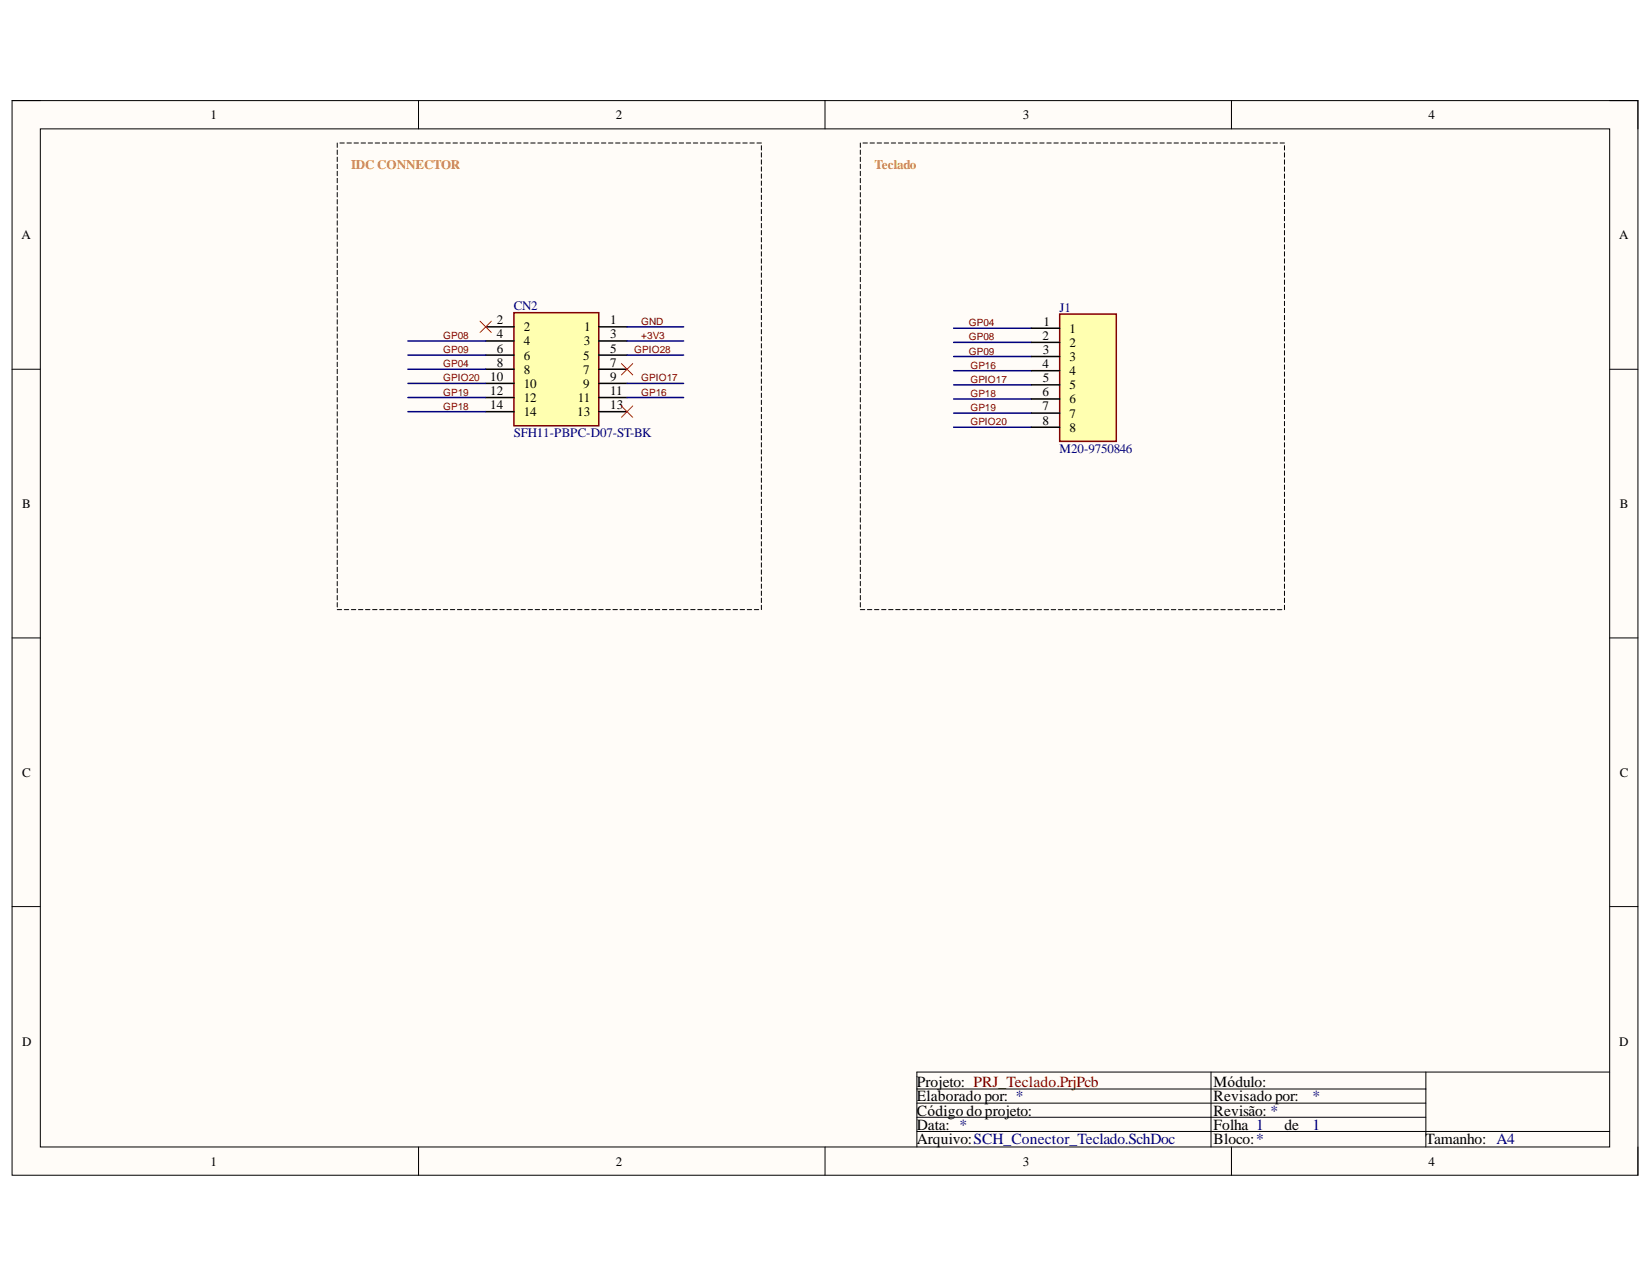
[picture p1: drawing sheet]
<svg xmlns="http://www.w3.org/2000/svg" width="279mm" height="216mm" viewBox="0 0 279 216" stroke-linecap="round" stroke-linejoin="round" font-family="sans-serif">
<defs><g id="words">
<g font-size="2.6">
<text x="155.1" y="183.8">Projeto: PRJ_Teclado.PrjPcb</text>
<text x="205.2" y="183.8">Módulo:</text>
<text x="155.1" y="186.2">Elaborado por: *</text>
<text x="155.1" y="188.6">Código do projeto:</text>
<text x="155.1" y="191">Data: *</text>
<text x="205.2" y="186.2">Revisado por:</text>
<text x="205.2" y="188.6">Revisão: *</text>
<text x="205.2" y="191">Folha 1</text>
<text x="217.3" y="191">de</text>
<text x="155.1" y="193.4">Arquivo:SCH_Conector_Teclado.SchDoc</text>
<text x="205.2" y="193.4">Bloco:*</text>
<text x="241.1" y="193.4">Tamanho: A4</text>
</g>
<g font-size="2.6" fill="#000080">
<text x="222" y="186.2">*</text>
<text x="222" y="191">1</text>
</g>
<g font-size="2.2">
<text x="35.6" y="20.1">1</text>
<text x="104.1" y="20.1">2</text>
<text x="173" y="20.1">3</text>
<text x="241.6" y="20.1">4</text>
<text x="3.6" y="40.4">A</text>
<text x="273.8" y="40.4">A</text>
<text x="84" y="54.8">2</text>
<text x="84" y="57.2">4</text>
<text x="84" y="59.6">6</text>
<text x="88.6" y="56">2</text>
<text x="88.6" y="58.4">4</text>
<text x="98.7" y="58.4">3</text>
<text x="98.8" y="56">1</text>
<text x="103.2" y="54.8">1</text>
<text x="103.2" y="57.2">3</text>
<text x="103.2" y="59.6">5</text>
<text x="176.3" y="57.4">2</text>
<text x="176.4" y="59.8">3</text>
<text x="176.5" y="55.1">1</text>
<text x="180.9" y="56.3">1</text>
<text x="180.9" y="58.6">2</text>
<text x="82.9" y="64.4">10</text>
<text x="84" y="62">8</text>
<text x="88.6" y="60.8">6</text>
<text x="88.6" y="63.2">8</text>
<text x="88.6" y="65.6">10</text>
<text x="98.6" y="60.8">5</text>
<text x="98.6" y="63.2">7</text>
<text x="98.6" y="65.6">9</text>
<text x="103.2" y="62">7</text>
<text x="103.2" y="64.4">9</text>
<text x="176.3" y="62.3">4</text>
<text x="176.4" y="64.6">5</text>
<text x="180.9" y="61.1">3</text>
<text x="180.9" y="63.4">4</text>
<text x="180.9" y="65.8">5</text>
<text x="82.9" y="66.7">12</text>
<text x="82.9" y="69.2">14</text>
<text x="88.6" y="68">12</text>
<text x="88.6" y="70.4">14</text>
<text x="97.6" y="70.4">13</text>
<text x="97.7" y="68">11</text>
<text x="103.2" y="66.7">11</text>
<text x="103.2" y="69.2">13</text>
<text x="176.3" y="67">6</text>
<text x="176.3" y="69.4">7</text>
<text x="176.3" y="71.8">8</text>
<text x="180.9" y="68.2">6</text>
<text x="180.9" y="70.6">7</text>
<text x="180.9" y="73">8</text>
<text x="3.7" y="85.9">B</text>
<text x="273.9" y="85.9">B</text>
<text x="3.7" y="131.4">C</text>
<text x="273.9" y="131.4">C</text>
<text x="3.7" y="176.8">D</text>
<text x="273.8" y="176.8">D</text>
<text x="35.6" y="197.1">1</text>
<text x="104.1" y="197.1">2</text>
<text x="173" y="197.1">3</text>
<text x="241.6" y="197.1">4</text>
</g>
<g font-size="2.2" fill="#f90">
<text x="59.4" y="28.5">IDC CONNECTOR</text>
<text x="147.9" y="28.5">Teclado</text>
</g>
<g font-size="2.2" fill="#000080">
<text x="86.9" y="52.5">CN2</text>
<text x="179.2" y="52.7">J1</text>
<text x="86.9" y="73.9">SFH11-PBPC-D07-ST-BK</text>
<text x="179.2" y="76.6">M20-9750846</text>
</g>
<g font-size="1.7" fill="#800000">
<text x="75" y="59.7">GP09</text>
<text x="75" y="57.4">GP08</text>
<text x="107.3" y="59.7">GPIO28</text>
<text x="108.5" y="54.9">GND</text>
<text x="108.5" y="57.4">+3V3</text>
<text x="163.9" y="55.2">GP04</text>
<text x="163.9" y="57.5">GP08</text>
<text x="163.9" y="60">GP09</text>
<text x="75" y="64.5">GPIO20</text>
<text x="75" y="62.1">GP04</text>
<text x="108.5" y="64.5">GPIO17</text>
<text x="164.1" y="62.3">GP16</text>
<text x="164.1" y="64.7">GPIO17</text>
<text x="75" y="69.3">GP18</text>
<text x="75" y="66.9">GP19</text>
<text x="108.5" y="66.9">GP16</text>
<text x="164.1" y="67.1">GP18</text>
<text x="164.1" y="69.5">GP19</text>
<text x="164.1" y="71.9">GPIO20</text>
</g>
</g></defs>
<path d="M2 17h275v181.7h-275z" fill-rule="evenodd" fill="#fffcf8"/>
<path d="M2 17h275v181.7h-275z" fill="none" stroke="#000" stroke-width=".17"/>
<path d="M6.8 21.8h265.4v172.1h-265.4z" fill-rule="evenodd" fill="#fffcf8"/>
<g fill="none" stroke="#000" stroke-width=".17">
<path d="M2 17h4.8M70.8 17v4.8M139.5 17v4.8M208.3 17v4.8M272.2 17h4.8v4.8M6.8 21.8h265.4v172.1h-265.4zM57 24.2v.7M57 25.4v.7M57 26.6v.7M57 27.8v.7M57 29v.7M57 30.2v.7"/>
<path d="M57 31.4v.7M57 32.5v.8M57 33.7v.8M57 34.9v.8M57 36.1v.8M57 37.3v.8M57 38.5v.8M57 39.7v.8M57.5 24.2h.7M58.7 24.2h.7M59.9 24.2h.7M61.1 24.2h.7"/>
<path d="M62.3 24.2h.7M63.5 24.2h.7M64.7 24.2h.7M65.9 24.2h.7M67.1 24.2h.7M68.2 24.2h.8M69.4 24.2h.8M70.6 24.2h.8M71.8 24.2h.8M73 24.2h.8M74.2 24.2h.8M75.4 24.2h.8"/>
<path d="M76.6 24.2h.8M77.8 24.2h.8M79 24.2h.8M80.2 24.2h.7M81.4 24.2h.7M82.6 24.2h.7M83.8 24.2h.7M85 24.2h.7M86.2 24.2h.7M87.4 24.2h.7M88.6 24.2h.7M89.8 24.2h.7"/>
<path d="M91 24.2h.7M92.2 24.2h.7M93.4 24.2h.7M94.5 24.2h.8M95.7 24.2h.8M96.9 24.2h.8M98.1 24.2h.8M99.3 24.2h.8M100.5 24.2h.8M101.7 24.2h.8M102.9 24.2h.8M104.1 24.2h.8"/>
<path d="M105.3 24.2h.8M106.5 24.2h.8M107.7 24.2h.7M108.9 24.2h.7M110.1 24.2h.7M111.3 24.2h.7M112.5 24.2h.7M113.7 24.2h.7M114.9 24.2h.7M116.1 24.2h.7M117.3 24.2h.7M118.5 24.2h.7"/>
<path d="M119.7 24.2h.7M120.9 24.2h.7M122 24.2h.8M123.2 24.2h.8M124.4 24.2h.8M125.6 24.2h.8M126.8 24.2h.8M128 24.2h.8M128.8 24.6v.8M128.8 25.8v.8M128.8 27v.8M128.8 28.2v.8"/>
<path d="M128.8 29.4v.8M128.8 30.6v.8M128.8 31.8v.7M128.8 33v.7M128.8 34.2v.7M128.8 35.4v.7M128.8 36.6v.7M128.8 37.8v.7M128.8 39v.7M145.5 24.2v.7M145.5 25.4v.7M145.5 26.6v.7"/>
<path d="M145.5 27.8v.7M145.5 29v.7M145.5 30.2v.7M145.5 31.4v.7M145.5 32.5v.8M145.5 33.7v.8M145.5 34.9v.8M145.5 36.1v.8M145.5 37.3v.8M145.5 38.5v.8M145.5 39.7v.8M146 24.2h.7"/>
<path d="M147.2 24.2h.7M148.3 24.2h.8M149.5 24.2h.8M150.7 24.2h.8M151.9 24.2h.8M153.1 24.2h.8M154.3 24.2h.8M155.5 24.2h.8M156.7 24.2h.8M157.9 24.2h.8M159.1 24.2h.8M160.3 24.2h.8"/>
<path d="M161.5 24.2h.7M162.7 24.2h.7M163.9 24.2h.7M165.1 24.2h.7M166.3 24.2h.7M167.5 24.2h.7M168.7 24.2h.7M169.9 24.2h.7M171.1 24.2h.7M172.3 24.2h.7M173.5 24.2h.7M174.7 24.2h.7"/>
<path d="M175.9 24.2h.7M177 24.2h.8M178.2 24.2h.8M179.4 24.2h.8M180.6 24.2h.8M181.8 24.2h.8M183 24.2h.8M184.2 24.2h.8M185.4 24.2h.8M186.6 24.2h.8M187.8 24.2h.8M189 24.2h.7"/>
<path d="M190.2 24.2h.7M191.4 24.2h.7M192.6 24.2h.7M193.8 24.2h.7M195 24.2h.7M196.2 24.2h.7M197.4 24.2h.7M198.6 24.2h.7M199.8 24.2h.7M201 24.2h.7M202.2 24.2h.7M203.3 24.2h.8"/>
<path d="M204.5 24.2h.8M205.7 24.2h.8M206.9 24.2h.8M208.1 24.2h.8M209.3 24.2h.8M210.5 24.2h.8M211.7 24.2h.8M212.9 24.2h.8M214.1 24.2h.8M215.3 24.2h.7M216.5 24.2h.7M217.2 24.6v.8"/>
<path d="M217.2 25.8v.8M217.2 27v.8M217.2 28.2v.8M217.2 29.4v.8M217.2 30.6v.7M217.2 31.8v.8M217.2 33v.7M217.2 34.2v.7M217.2 35.4v.7M217.2 36.6v.7M217.2 37.8v.7M217.2 39v.7"/>
<path d="M57 40.9v.8M57 42.1v.8M57 43.3v.7M57 44.5v.7M57 45.7v.7M57 46.9v.7M57 48.1v.7M57 49.3v.7M57 50.5v.7M57 51.7v.7M57 52.9v.7M57 54.1v.7"/>
<path d="M57 55.3v.7M57 56.5v.7M57 57.6v.8M57 58.8v.8M128.8 40.2v.7M128.8 41.4v.7M128.8 42.6v.7M128.8 43.7v.8M128.8 44.9v.8M128.8 46.1v.8M128.8 47.3v.8M128.8 48.5v.8"/>
<path d="M128.8 49.7v.8M128.8 50.9v.8M128.8 52.1v.8M128.8 53.3v.8M128.8 54.5v.8M128.8 55.7v.8M128.8 56.9v.7M128.8 58.1v.7M128.8 59.3v.7M145.5 40.9v.8M145.5 42.1v.8M145.5 43.3v.7"/>
<path d="M145.5 44.5v.7M145.5 45.7v.7M145.5 46.9v.7M145.5 48.1v.7M145.5 49.3v.7M145.5 50.5v.7M145.5 51.7v.7M145.5 52.9v.7M145.5 54.1v.7M145.5 55.3v.7M145.5 56.5v.7M145.5 57.6v.8"/>
<path d="M145.5 58.8v.8M217.2 40.2v.7M217.2 41.4v.7M217.2 42.6v.7M217.2 43.7v.8M217.2 45v.7M217.2 46.1v.8M217.2 47.3v.8M217.2 48.5v.8M217.2 49.7v.8M217.2 50.9v.8M217.2 52.1v.8"/>
<path d="M217.2 53.3v.8M217.2 54.5v.8M217.2 55.7v.8M217.2 56.9v.8M217.2 58.1v.7M217.2 59.3v.7M2 62.4h4.8M57 60v.8M57 61.2v.8M57 62.4v.8M57 63.6v.8M57 64.8v.8"/>
<path d="M57 66v.8M57 67.2v.8M57 68.4v.8M57 69.6v.7M57 70.8v.7M57 72v.7M57 73.2v.7M57 74.4v.7M57 75.6v.7M57 76.8v.7M57 78v.7M57 79.2v.7"/>
<path d="M128.8 60.5v.7M128.8 61.7v.7M128.8 62.9v.7M128.8 64.1v.7M128.8 65.3v.7M128.8 66.5v.7M128.8 67.7v.7M128.8 68.9v.7M128.8 70v.8M128.8 71.2v.8M128.8 72.4v.8M128.8 73.6v.8"/>
<path d="M128.8 74.8v.8M128.8 76v.8M128.8 77.2v.8M128.8 78.4v.8M128.8 79.6v.8M145.5 60v.8M145.5 61.2v.8M145.5 62.4v.8M145.5 63.6v.8M145.5 64.8v.8M145.5 66v.8M145.5 67.2v.8"/>
<path d="M145.5 68.4v.8M145.5 69.6v.7M145.5 70.8v.7M145.5 72v.7M145.5 73.2v.7M145.5 74.4v.7M145.5 75.6v.7M145.5 76.8v.7M145.5 78v.7M145.5 79.2v.7M217.2 60.5v.7M217.2 61.7v.7"/>
<path d="M217.2 62.9v.7M217.2 64.1v.7M217.2 65.3v.7M217.2 66.5v.7M217.2 67.7v.7M217.2 68.9v.7M217.2 70.1v.7M217.2 71.2v.8M217.2 72.4v.8M217.2 73.6v.8M217.2 74.8v.8M217.2 76v.8"/>
<path d="M217.2 77.2v.8M217.2 78.4v.8M217.2 79.6v.8M272.2 62.4h4.8M57 80.4v.7M57 81.6v.7M57 82.7v.8M57 83.9v.8M57 85.1v.8M57 86.3v.8M57 87.5v.8M57 88.7v.8"/>
<path d="M57 89.9v.8M57 91.1v.8M57 92.3v.8M57 93.5v.8M57 94.7v.8M57 95.9v.7M57 97.1v.7M57 98.3v.7M57 99.5v.7M128.8 80.8v.8M128.8 82v.7M128.8 83.2v.7"/>
<path d="M128.8 84.4v.7M128.8 85.6v.7M128.8 86.8v.7M128.8 88v.7M128.8 89.2v.7M128.8 90.4v.7M128.8 91.6v.7M128.8 92.8v.7M128.8 94v.7M128.8 95.1v.8M128.8 96.3v.8M128.8 97.5v.8"/>
<path d="M128.8 98.7v.8M128.8 99.9v.8M145.5 80.4v.7M145.5 81.6v.7M145.5 82.7v.8M145.5 83.9v.8M145.5 85.1v.8M145.5 86.3v.8M145.5 87.5v.8M145.5 88.7v.8M145.5 89.9v.8M145.5 91.1v.8"/>
<path d="M145.5 92.3v.8M145.5 93.5v.8M145.5 94.7v.8M145.5 95.9v.7M145.5 97.1v.7M145.5 98.3v.7M145.5 99.5v.7M217.2 80.8v.8M217.2 82v.8M217.2 83.2v.7M217.2 84.4v.7M217.2 85.6v.7"/>
<path d="M217.2 86.8v.7M217.2 88v.7M217.2 89.2v.7M217.2 90.4v.7M217.2 91.6v.7M217.2 92.8v.7M217.2 94v.7M217.2 95.2v.7M217.2 96.3v.8M217.2 97.5v.8M217.2 98.7v.8M217.2 99.9v.8"/>
<path d="M2 107.9h4.8M57 103.1h.8M57 100.7v.7M57 101.9v.7M58.2 103.1h.8M59.4 103.1h.8M60.6 103.1h.8M61.8 103.1h.8M63 103.1h.8M64.2 103.1h.8M65.4 103.1h.8M66.6 103.1h.7"/>
<path d="M67.8 103.1h.7M69 103.1h.7M70.2 103.1h.7M71.4 103.1h.7M72.6 103.1h.7M73.8 103.1h.7M75 103.1h.7M76.2 103.1h.7M77.4 103.1h.7M78.6 103.1h.7M79.8 103.1h.7M80.9 103.1h.8"/>
<path d="M82.1 103.1h.8M83.3 103.1h.8M84.5 103.1h.8M85.7 103.1h.8M86.9 103.1h.8M88.1 103.1h.8M89.3 103.1h.8M90.5 103.1h.8M91.7 103.1h.8M92.9 103.1h.8M94.1 103.1h.7M95.3 103.1h.7"/>
<path d="M96.5 103.1h.7M97.7 103.1h.7M98.9 103.1h.7M100.1 103.1h.7M101.3 103.1h.7M102.5 103.1h.7M103.7 103.1h.7M104.9 103.1h.7M106.1 103.1h.7M107.3 103.1h.7M108.4 103.1h.8M109.6 103.1h.8"/>
<path d="M110.8 103.1h.8M112 103.1h.8M113.2 103.1h.8M114.4 103.1h.8M115.6 103.1h.8M116.8 103.1h.8M118 103.1h.8M119.2 103.1h.8M120.4 103.1h.7M121.6 103.1h.7M122.8 103.1h.7M124 103.1h.7"/>
<path d="M125.2 103.1h.7M126.4 103.1h.7M127.6 103.1h.7M128.8 101.1v.8M128.8 102.3v.8M145.5 100.7v.7M145.5 101.9v.7M145.5 103.1h.8M146.7 103.1h.8M147.9 103.1h.7M149.1 103.1h.7M150.3 103.1h.7"/>
<path d="M151.5 103.1h.7M152.7 103.1h.7M153.9 103.1h.7M155.1 103.1h.7M156.3 103.1h.7M157.5 103.1h.7M158.7 103.1h.7M159.9 103.1h.7M161.1 103.1h.7M162.2 103.1h.8M163.4 103.1h.8M164.6 103.1h.8"/>
<path d="M165.8 103.1h.8M167 103.1h.8M168.2 103.1h.8M169.4 103.1h.8M170.6 103.1h.8M171.8 103.1h.8M173 103.1h.8M174.2 103.1h.8M175.4 103.1h.7M176.6 103.1h.7M177.8 103.1h.7M179 103.1h.7"/>
<path d="M180.2 103.1h.7M181.4 103.1h.7M182.6 103.1h.7M183.8 103.1h.7M185 103.1h.7M186.2 103.1h.7M187.4 103.1h.7M188.6 103.1h.7M189.7 103.1h.8M190.9 103.1h.8M192.1 103.1h.8M193.3 103.1h.8"/>
<path d="M194.5 103.1h.8M195.7 103.1h.8M196.9 103.1h.8M198.1 103.1h.8M199.3 103.1h.8M200.5 103.1h.8M201.7 103.1h.7M202.9 103.1h.7M204.1 103.1h.7M205.3 103.1h.7M206.5 103.1h.7M207.7 103.1h.7"/>
<path d="M208.9 103.1h.7M210.1 103.1h.7M211.3 103.1h.7M212.5 103.1h.7M213.7 103.1h.7M214.9 103.1h.7M216 103.1h.8M217.2 101.1v.8M217.2 102.3v.8M272.2 107.9h4.8M2 153.3h4.8M272.2 153.3h4.8"/>
<path d="M70.8 193.9v4.8M139.5 193.9v4.8M155.1 184.1h86.1M155.1 186.5h86.1M155.1 191.3h117.1M155.1 188.9h86.1M204.8 181.3v12.6M208.3 193.9v4.8M241.2 181.3v12.6M272.2 181.3h-117.1v12.6M277 193.9v4.8"/>
</g>
<path d="M86.9 52.9h14.4v19.1h-14.4z" fill-rule="evenodd" fill="#ffffb0"/>
<path d="M86.9 52.9h14.4v19.1h-14.4z" fill="none" stroke="#800000" stroke-width=".25"/>
<g fill="none" stroke="#000" stroke-width=".25">
<path d="M82.1 55.3h4.8M82.1 57.6h4.8M101.3 55.3h4.8M101.3 57.6h4.8M82.1 60h4.8M82.1 62.4h4.8M82.1 64.8h4.8M82.1 67.2h4.8M82.1 69.6h4.8M101.3 60h4.8M101.3 62.4h4.8M101.3 64.8h4.8"/>
<path d="M101.3 67.2h4.8M101.3 69.6h4.8"/>
</g>
<path d="M81.2 54.3l1.9 1.9M83.1 54.3l-1.9 1.9M105.1 61.5l1.9 1.9M105.1 68.6l1.9 2M107 61.5l-1.9 1.9M107 68.6l-1.9 2" fill="none" stroke="#f00" stroke-width=".17"/>
<g fill="none" stroke="#000080" stroke-width=".25">
<path d="M69 57.6h13.1M106.1 57.6h9.5M106.1 55.3h9.5M161.3 55.5h13.1M161.3 57.9h13.1M69 60h13.1M69 64.8h13.1M69 67.2h13.1M69 69.6h13.1M69 62.4h13.1M106.1 60h9.5M106.1 64.8h9.5"/>
<path d="M106.1 67.2h9.5M161.3 60.3h13.1M161.3 62.7h13.1M161.3 67.5h13.1M161.3 69.8h13.1M161.3 72.2h13.1M161.3 65.1h13.1"/>
</g>
<path d="M179.2 53.1h9.6v21.5h-9.6z" fill-rule="evenodd" fill="#ffffb0"/>
<path d="M179.2 53.1h9.6v21.5h-9.6z" fill="none" stroke="#800000" stroke-width=".25"/>
<path d="M174.4 55.5h4.8M174.4 57.9h4.8M174.4 60.3h4.8M174.4 62.7h4.8M174.4 65.1h4.8M174.4 67.5h4.8M174.4 69.8h4.8M174.4 72.2h4.8" fill="none" stroke="#000" stroke-width=".25"/>
<use href="#words"/>
</svg>
